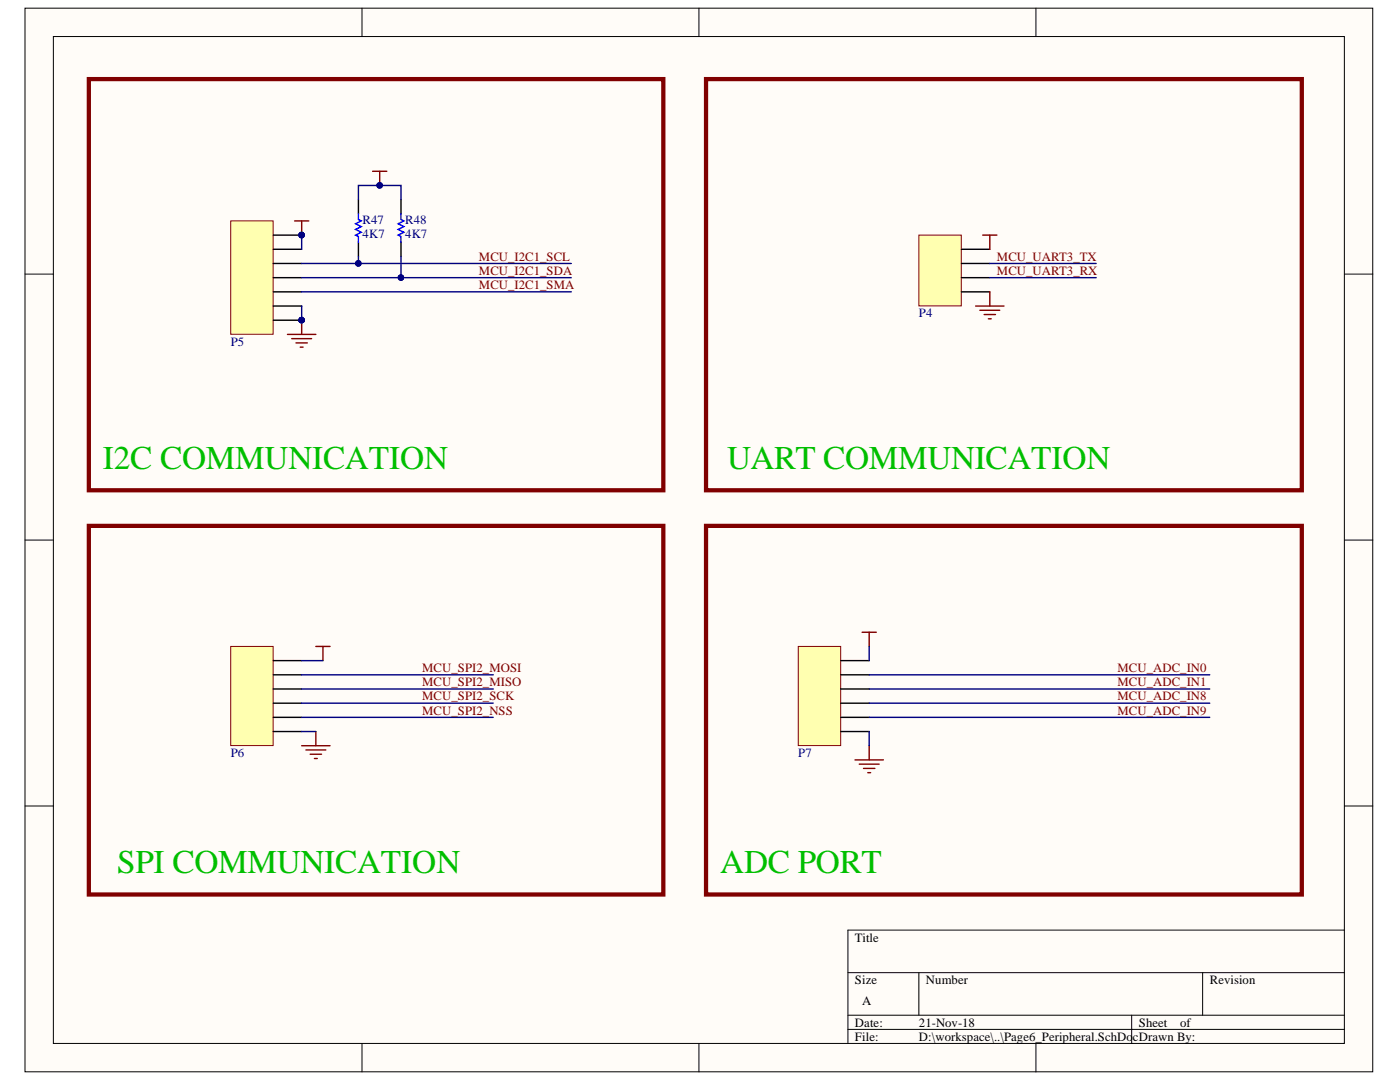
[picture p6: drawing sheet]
<svg xmlns="http://www.w3.org/2000/svg" width="279mm" height="216mm" viewBox="0 0 279 216" stroke-linecap="round" stroke-linejoin="round" font-family="sans-serif">
<defs><g id="words">
<g font-size="6.6" fill="#00bf00">
<text x="20.5" y="93.6">I2C COMMUNICATION</text>
<text x="145.1" y="93.6">UART COMMUNICATION</text>
<text x="23.4" y="174.3">SPI COMMUNICATION</text>
<text x="143.7" y="174.3">ADC PORT</text>
</g>
<g font-size="2.5" fill="#000080">
<text x="72.4" y="47.5">4K7</text>
<text x="72.4" y="44.7">R47</text>
<text x="80.9" y="47.5">4K7</text>
<text x="80.9" y="44.7">R48</text>
<text x="183.4" y="63.3">P4</text>
<text x="46" y="69">P5</text>
<text x="46" y="151.1">P6</text>
<text x="159.3" y="151.1">P7</text>
</g>
<g font-size="2.5" fill="#800000">
<text x="95.6" y="52">MCU_I2C1_SCL</text>
<text x="199" y="52">MCU_UART3_TX</text>
<text x="95.6" y="54.9">MCU_I2C1_SDA</text>
<text x="95.6" y="57.7">MCU_I2C1_SMA</text>
<text x="199" y="54.9">MCU_UART3_RX</text>
<text x="84.3" y="134.1">MCU_SPI2_MOSI</text>
<text x="84.3" y="136.9">MCU_SPI2_MISO</text>
<text x="223" y="134.1">MCU_ADC_IN0</text>
<text x="223" y="136.9">MCU_ADC_IN1</text>
<text x="84.3" y="139.7">MCU_SPI2_SCK</text>
<text x="84.3" y="142.6">MCU_SPI2_NSS</text>
<text x="223" y="139.7">MCU_ADC_IN8</text>
<text x="223" y="142.6">MCU_ADC_IN9</text>
</g>
<g font-size="2.5">
<text x="170.6" y="187.9">Title</text>
<text x="170.6" y="196.4">Size</text>
<text x="184.8" y="196.4">Number</text>
<text x="241.4" y="196.4">Revision</text>
<text x="172.1" y="200.6">A</text>
<text x="170.6" y="204.9">Date:</text>
<text x="170.6" y="207.7">File:</text>
<text x="183.4" y="204.9">21-Nov-18</text>
<text x="183.4" y="207.7">D:\workspace\..\Page6_Peripheral.SchDocDrawn By:</text>
<text x="227.3" y="204.9">Sheet</text>
<text x="235.5" y="204.9">of</text>
</g>
</g></defs>
<g fill="#fffcf8" stroke="#000" stroke-width=".2">
<path d="M5 1.6h269v212.3h-269z"/>
<path d="M10.7 7.3h257.6v200.9h-257.6z"/>
</g>
<g fill="none" stroke="#000" stroke-width=".2">
<path d="M72.2 1.6v5.7M139.5 1.6v5.7M206.7 1.6v5.7M5 54.7h5.7M268.3 54.7h5.7M5 107.8h5.7M268.3 107.8h5.7M5 160.8h5.7M268.3 160.8h5.7M169.2 194.1h99.1M183.4 194.1v8.5M240 194.1v8.5"/>
<path d="M268.3 185.6h-99.1v22.6M72.2 208.2v5.7M139.5 208.2v5.7M169.2 202.6h99.1M169.2 205.4h99.1M206.7 208.2v5.7M225.9 202.6v5.6"/>
</g>
<path d="M183.4 46.9h8.4v14.1h-8.4z" fill="#ffffb0" stroke="#800000" stroke-width=".2"/>
<path d="M191.9 58.2h5.6M191.9 55.4h5.6M191.9 52.6h5.6M191.9 49.7h5.6" fill="none" stroke="#000" stroke-width=".28"/>
<path d="M196.1 46.9h2.9M197.5 46.9v2.8M197.5 58.2v2.9M194.7 61.1h5.7M195.6 61.9h3.9M196.4 62.8h2.3M197.3 63.6h.5" fill="none" stroke="#800000" stroke-width=".28"/>
<path d="M140.9 15.8h118.9v82h-118.9z" fill="none" stroke="#800000" stroke-width=".85"/>
<path d="M46 44.1h8.5v22.6h-8.5z" fill="#ffffb0" stroke="#800000" stroke-width=".2"/>
<path d="M54.5 58.2h5.7M54.5 55.4h5.7M54.5 52.6h5.7M54.5 49.7h5.7M54.5 46.9h5.7M54.5 63.9h5.7M54.5 61.1h5.7" fill="none" stroke="#000" stroke-width=".28"/>
<g fill="#000080" stroke="#000080" stroke-width=".2">
<circle cx="60.2" cy="63.9" r=".55"/>
<circle cx="60.2" cy="46.9" r=".55"/>
</g>
<path d="M58.8 44.1h2.8M60.2 44.1v2.8M57.4 66.7h5.6M58.2 67.6h4M59.1 68.4h2.2M59.9 69.3h.6M60.2 63.9v2.8" fill="none" stroke="#800000" stroke-width=".28"/>
<path d="M46 129h8.5v19.8h-8.5z" fill="#ffffb0" stroke="#800000" stroke-width=".2"/>
<path d="M71.5 39.8v2.9M80 39.8v2.9M71.5 48.3v2.9M80 48.3v2.9M54.5 137.5h5.7M54.5 134.6h5.7M54.5 131.8h5.7M54.5 146h5.7M54.5 143.1h5.7M54.5 140.3h5.7" fill="none" stroke="#000" stroke-width=".28"/>
<g fill="none" stroke="#800000" stroke-width=".28">
<path d="M74.4 34.2h2.8M75.8 34.2v2.8M63 129h2.9M64.5 129v2.8M172.1 126.2h2.8M173.5 126.2v2.8M60.2 148.8h5.7M61.1 149.6h3.9M61.9 150.5h2.3M62.8 151.3h.5M63 146v2.8M170.6 151.6h5.7"/>
<path d="M171.5 152.5h3.9M172.3 153.3h2.3M173.2 154.2h.6M173.5 148.8v2.8"/>
</g>
<path d="M17.7 15.8h114.7v82h-114.7zM17.7 104.9h114.7v73.6h-114.7zM140.9 104.9h118.9v73.6h-118.9z" fill="none" stroke="#800000" stroke-width=".85"/>
<path d="M71.5 42.7v1.1l.6 .3-1.1 .5 1.1 .6-1.1 .6 1.1 .5-1.1 .6 .5 .3v1.1M80 42.7v1.1l.6 .3-1.1 .5 1.1 .6-1.1 .6 1.1 .5-1.1 .6 .5 .3v1.1" fill="none" stroke="#00f" stroke-width=".28"/>
<circle cx="75.8" cy="37" r=".55" fill="#000080" stroke="#000080" stroke-width=".2"/>
<path d="M159.3 129h8.5v19.8h-8.5z" fill="#ffffb0" stroke="#800000" stroke-width=".2"/>
<path d="M167.8 137.5h5.7M167.8 134.6h5.7M167.8 131.8h5.7M167.8 146h5.7M167.8 143.1h5.7M167.8 140.3h5.7" fill="none" stroke="#000" stroke-width=".28"/>
<g fill="none" stroke="#000080" stroke-width=".28">
<path d="M71.5 39.8v-2.8h8.5v2.8M60.2 52.6h53.8M60.2 55.4h53.8M60.2 46.9v2.8M60.2 58.2h53.8M71.5 51.2v1.4M80 51.2v4.2M197.5 52.6h21.3M197.5 55.4h21.3M60.2 61.1v2.8M60.2 131.8h4.3M60.2 137.5h38.2"/>
<path d="M60.2 134.6h38.2M173.5 129v2.8M173.5 137.5h67.9M173.5 134.6h67.9M60.2 146h2.8M60.2 143.1h38.2M60.2 140.3h38.2M173.5 146v2.8M173.5 143.1h67.9M173.5 140.3h67.9"/>
</g>
<g fill="#000080" stroke="#000080" stroke-width=".2">
<circle cx="71.5" cy="52.6" r=".55"/>
<circle cx="60.2" cy="63.9" r=".55"/>
<circle cx="75.8" cy="37" r=".55"/>
<circle cx="80" cy="55.4" r=".55"/>
<circle cx="60.2" cy="46.9" r=".55"/>
</g>
<use href="#words"/>
</svg>
